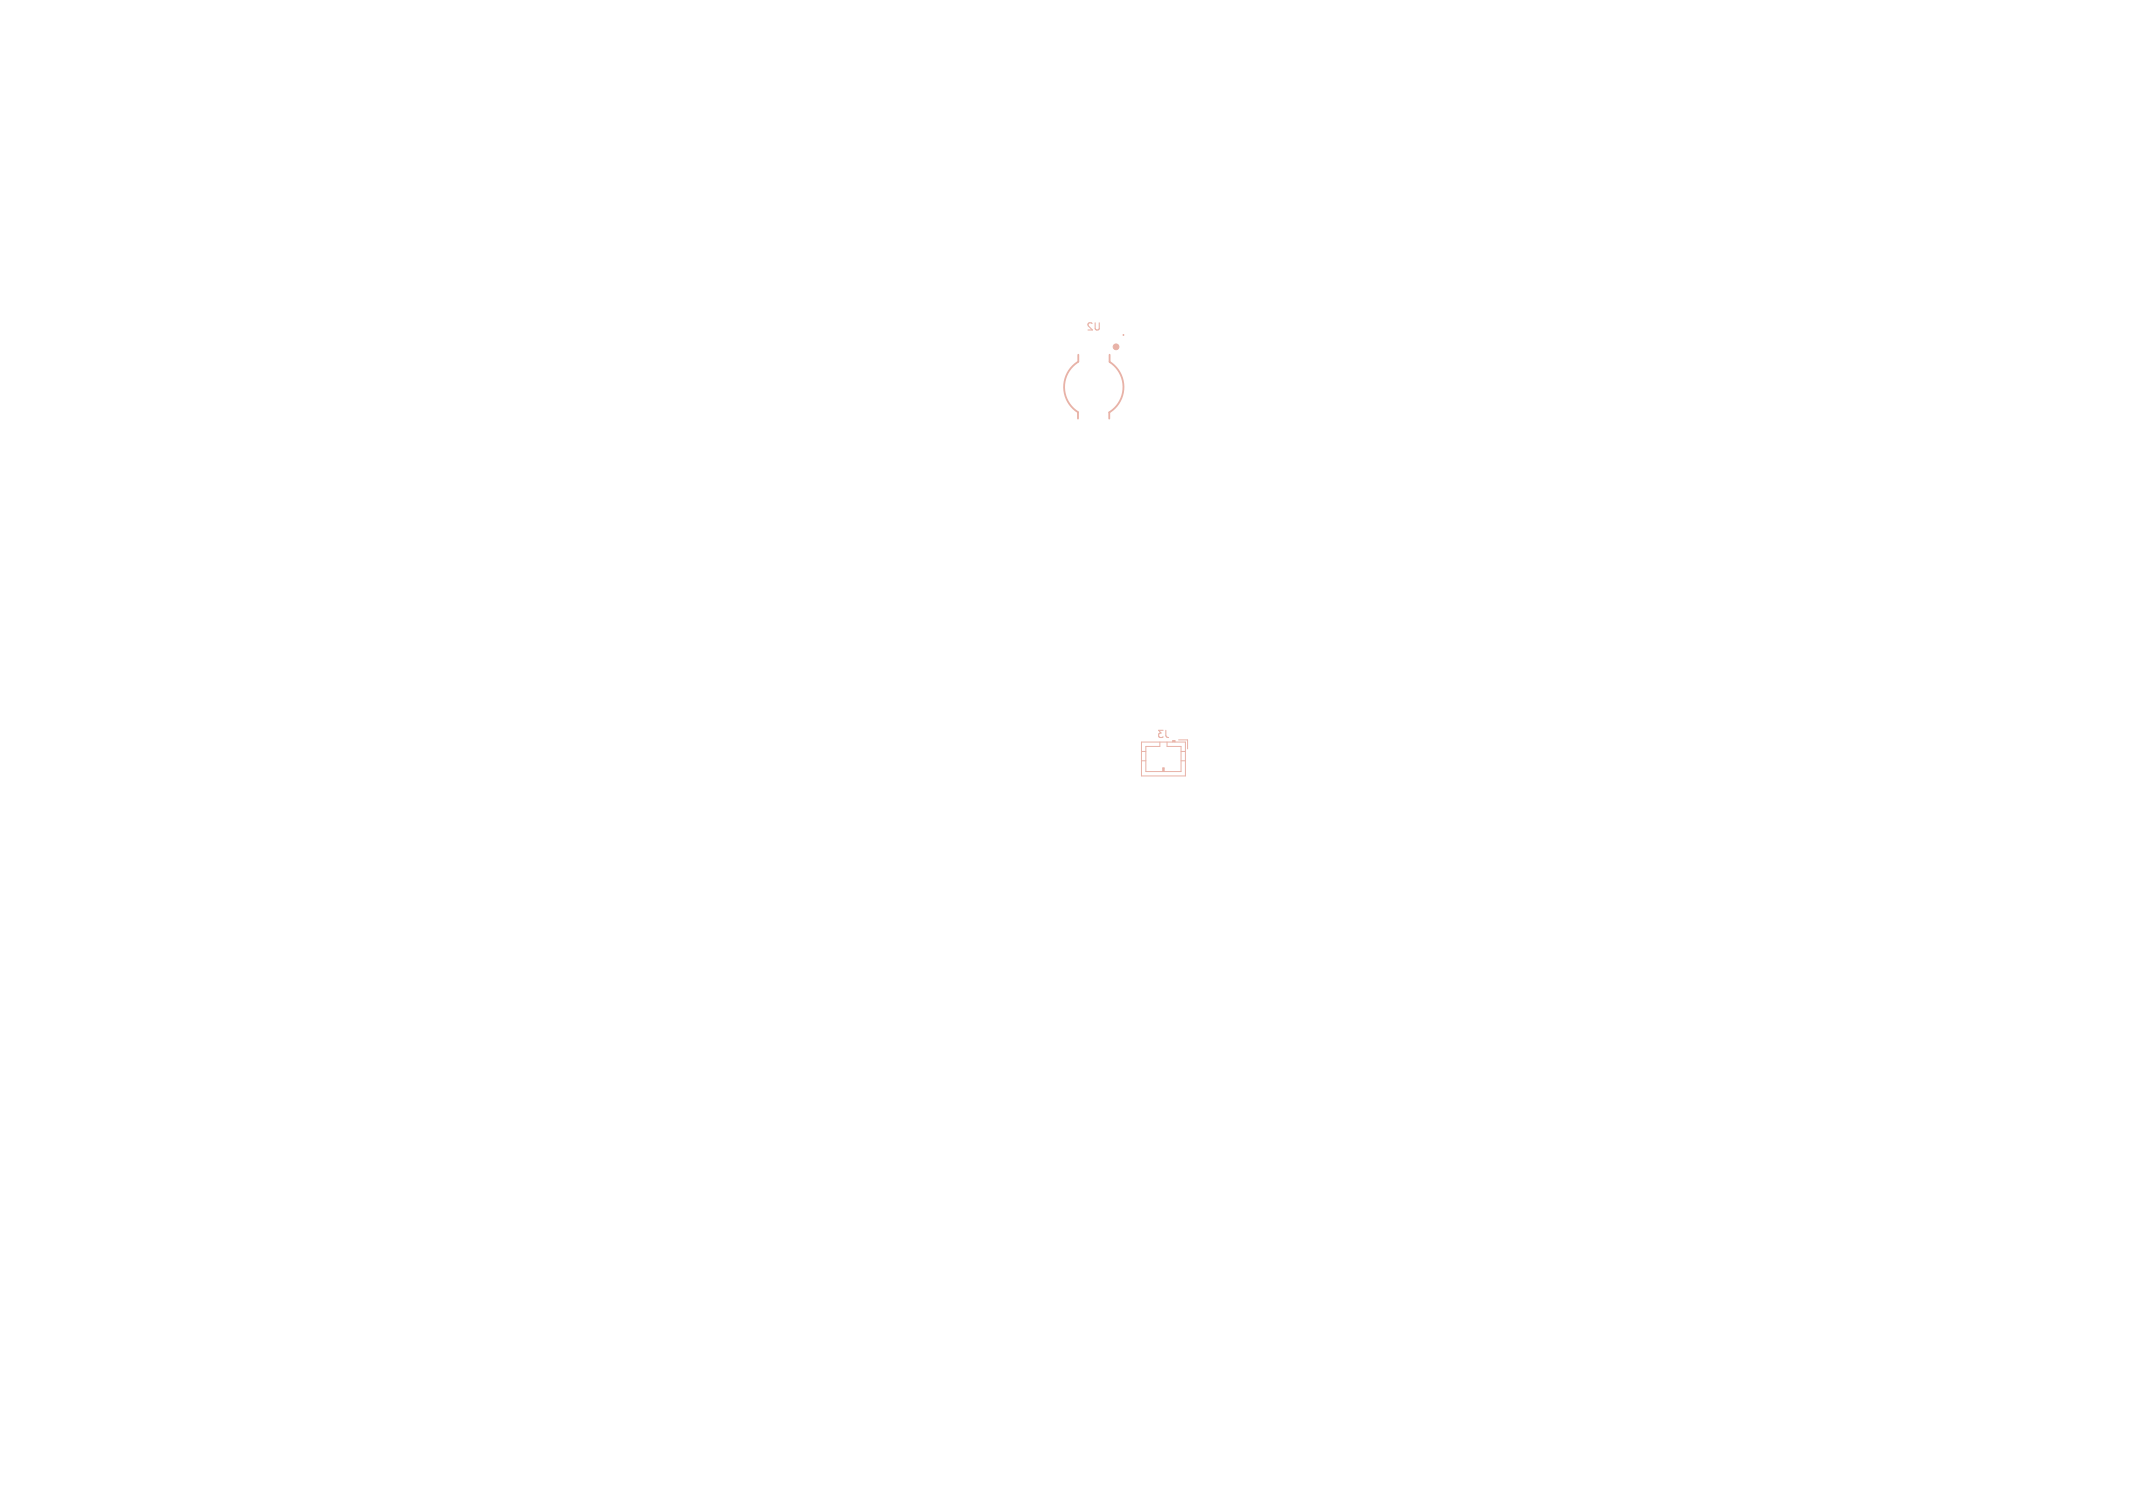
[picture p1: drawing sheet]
<svg xmlns="http://www.w3.org/2000/svg" width="297mm" height="210mm" viewBox="0 0 297 210" stroke-linecap="round" stroke-linejoin="round" font-family="sans-serif">
<defs><g id="words">
<g font-size="1.4" fill="#e8b2a7">
<text x="151.2" y="46.2">U2</text>
<text x="161" y="103">J3</text>
</g>
</g></defs>
<path d="M158.9 103.3h6.2v4.8h-6.2zM158.9 106h.7M158.9 104.7h.7M161.5 103.3v.7h-1.9v3.4h4.9v-3.4h-2v-.7M161.9 107.4v-.4h.2v.4M162 107v.4M163.3 103.3v-.2h.3v.2M163.3 103.2h.3M164.1 103h1.3v1.3M164.5 106h.6M164.5 104.7h.6" fill="none" stroke="#e8b2a7" stroke-width=".14"/>
<path d="M150.1 49.4v1a4.1 4.1 0 0 0 0 7v.9M154.5 49.4v1a4.1 4.1 0 0 1 0 7v.9" fill="none" stroke="#e8b2a7" stroke-width=".25"/>
<g fill="#e8b2a7" stroke="#e8b2a7" stroke-width=".14">
<circle cx="156.4" cy="46.7" r=".06"/>
<circle cx="155.4" cy="48.3" r=".4"/>
</g>
<use href="#words"/>
</svg>
